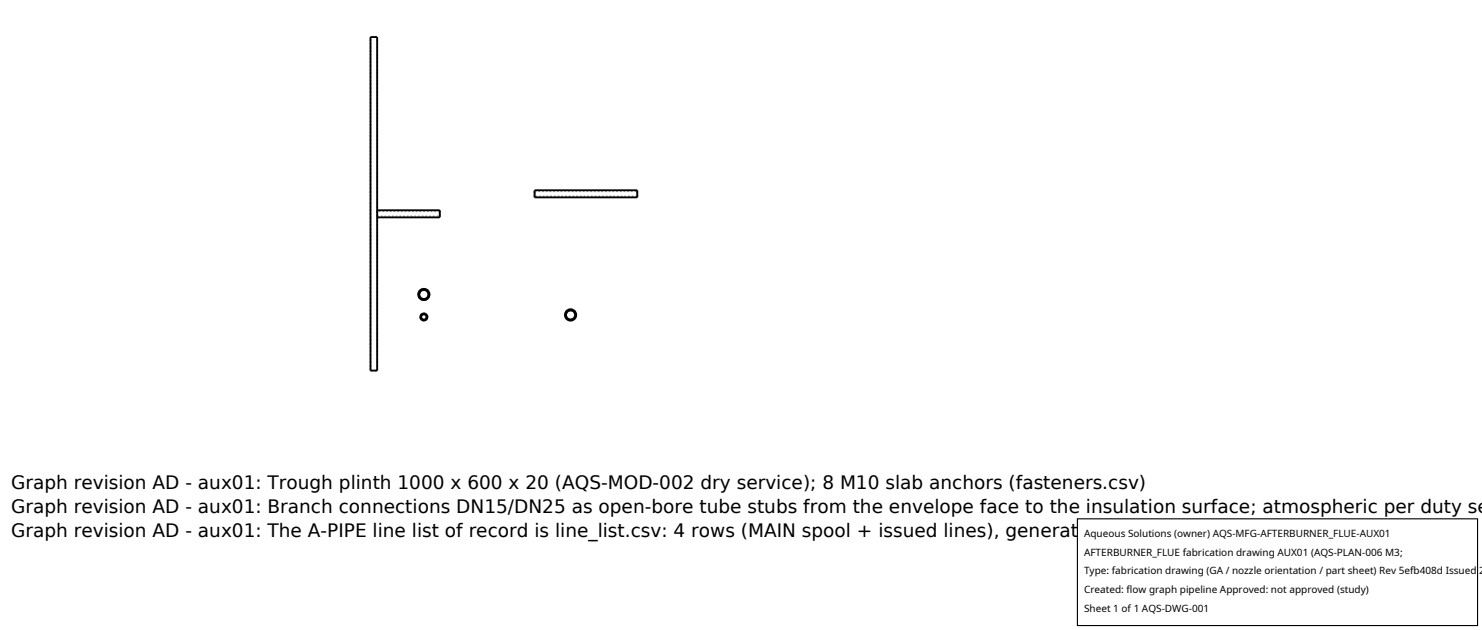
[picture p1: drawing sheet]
<svg xmlns="http://www.w3.org/2000/svg" width="212mm" height="90mm" viewBox="0 0 212 90" stroke-linecap="round" stroke-linejoin="round" font-family="sans-serif">
<defs><g id="words">
<g font-size="2.6">
<text x="1.6" y="69.8">Graph revision AD - aux01: Trough plinth 1000 x 600 x 20 (AQS-MOD-002 dry service); 8 M10 slab anchors (fasteners.csv)</text>
<text x="1.6" y="73.3">Graph revision AD - aux01: Branch connections DN15/DN25 as open-bore tube stubs from the envelope face to the insulation surface; atmospheric per duty se</text>
<text x="1.6" y="76.7">Graph revision AD - aux01: The A-PIPE line list of record is line_list.csv: 4 rows (MAIN spool + issued lines), generated from the graph edges and AQS-PIP-004;</text>
</g>
<g font-size="1.4">
<text x="154.8" y="76.6">Aqueous Solutions (owner) AQS-MFG-AFTERBURNER_FLUE-AUX01</text>
<text x="154.8" y="79.3">AFTERBURNER_FLUE fabrication drawing AUX01 (AQS-PLAN-006 M3;</text>
<text x="154.8" y="82">Type: fabrication drawing (GA / nozzle orientation / part sheet) Rev 5efb408d Issued 2</text>
<text x="154.8" y="84.7">Created: flow graph pipeline Approved: not approved (study)</text>
<text x="154.8" y="87.4">Sheet 1 of 1 AQS-DWG-001</text>
</g>
</g></defs>
<g fill="none" stroke="#a0a0a0" stroke-width=".26" stroke-dasharray=".3 .3" stroke-linecap="butt">
<path d="M52.9 5.3h1M53.9 30v1M53.9 31v-1M53.9 30.2v.7M53.9 30.9v-.7M53.9 30.9h8.9M62.8 30v1M62.8 30.2v.7M62.8 30.9v-.7M62.8 30.2h-8.9M76.4 28.2v-1M76.4 27.3h14.6"/>
<path d="M76.4 27.3v.8M76.4 28.1v-.8M91 28.2v-1M91 27.3v.8M91 28.1v-.8M91 28.1h-14.6M52.9 52.9h1M52.9 52.9v-47.6M53.9 52.9v-47.6M60.5 44.8l.4 .1 .1 .4-.1 .3-.4 .2-.3-.2-.2-.4 .2-.3 .3-.1M60.5 44.9l.3 .1 .1 .2-.1 .3-.3 .1-.2-.1-.1-.2 .1-.3 .2-.1M60.5 41.2l.6 .3 .2 .6-.2 .5-.6 .3-.5-.3-.3-.6 .3-.5 .5-.3"/>
<path d="M60.5 41.4l.5 .2 .2 .5-.2 .4-.5 .2-.4-.2-.2-.5 .2-.4 .4-.2M81.5 44.2l-.6 .2-.2 .5 .2 .6 .6 .3 .5-.2 .3-.6-.2-.6-.6-.2M81.5 44.3l-.4 .2-.2 .4 .1 .5 .5 .2 .4-.1 .2-.5-.1-.5-.5-.2"/>
</g>
<g fill="none" stroke="#000" stroke-width=".26">
<path d="M52.9 5.3h1v47.6h-1zM53.9 30h8.9v1h-8.9M76.4 27.2h14.6v1h-14.6z"/>
<circle cx="60.5" cy="42" r=".64"/>
<circle cx="60.5" cy="45.3" r=".51"/>
<circle cx="60.5" cy="45.3" r=".37"/>
<circle cx="60.5" cy="42" r=".8"/>
<circle cx="81.5" cy="45" r=".64"/>
<circle cx="81.5" cy="45" r=".8"/>
</g>
<path d="M153.9 74.1h57.1v15.2h-57.1z" fill="#fff" stroke="#000" stroke-width=".16"/>
<use href="#words"/>
</svg>
